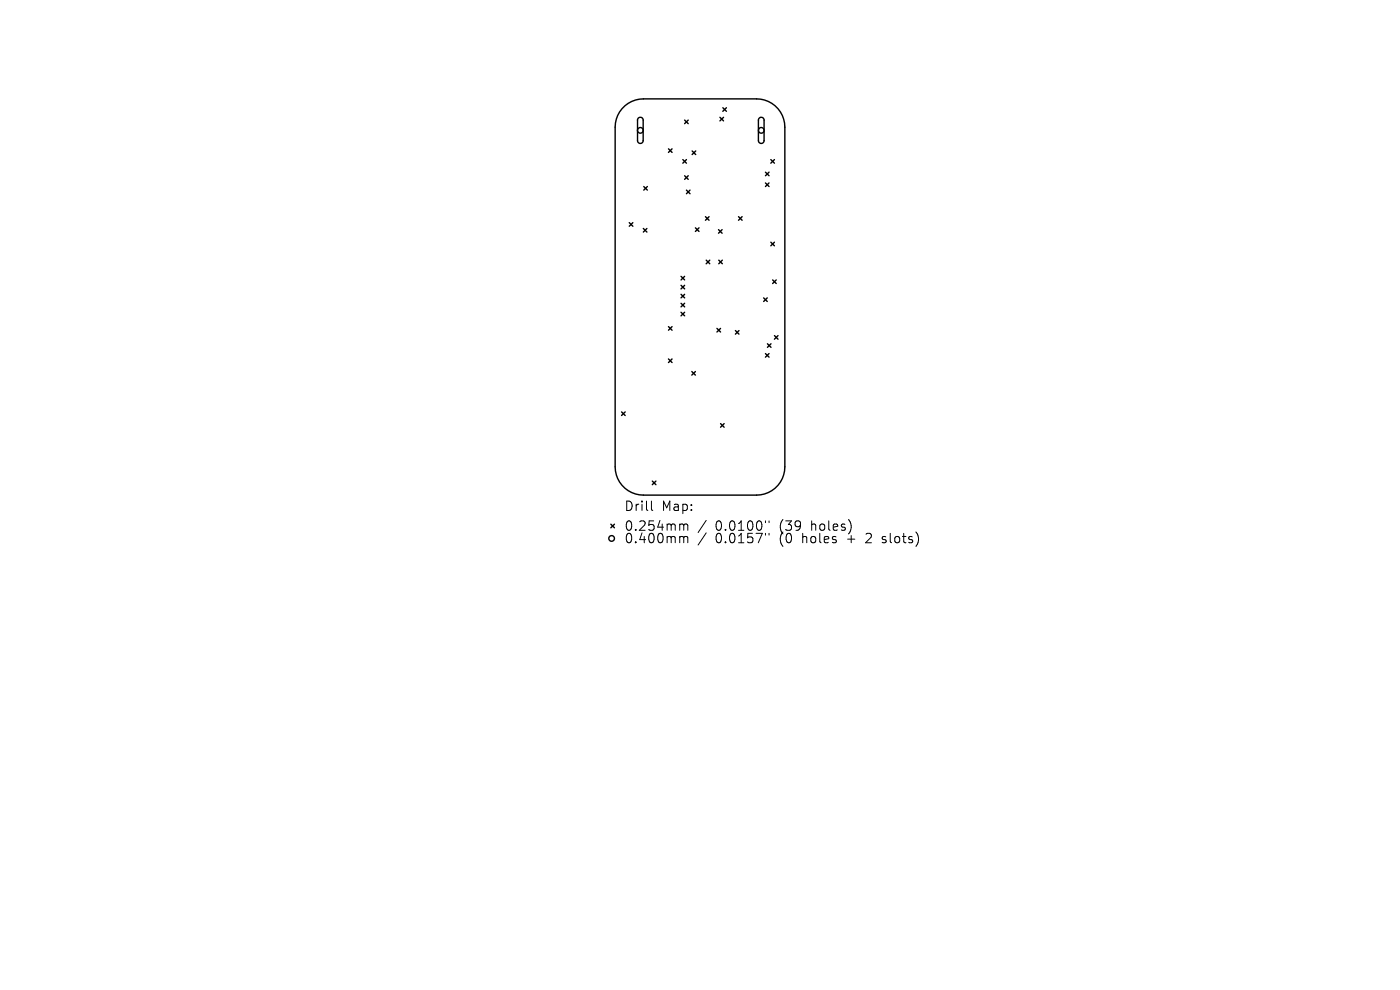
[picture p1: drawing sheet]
<svg xmlns="http://www.w3.org/2000/svg" width="297mm" height="210mm" viewBox="0 0 297 210" stroke-linecap="round" stroke-linejoin="round" font-family="sans-serif">
<defs><g id="words">
<g font-size="2.8">
<text x="132.4" y="108.7">Drill</text>
<text x="132.4" y="112.9">0.254mm</text>
<text x="140.4" y="108.7">Map:</text>
<text x="151.8" y="112.9">0.0100&quot;</text>
<text x="165.5" y="112.9">(39</text>
<text x="172.4" y="112.9">holes)</text>
<text x="132.4" y="115.5">0.400mm</text>
<text x="151.8" y="115.5">0.0157&quot;</text>
<text x="165.5" y="115.5">(0</text>
<text x="170.5" y="115.5">holes</text>
<text x="180.2" y="115.5">+</text>
<text x="184.4" y="115.5">2</text>
<text x="188" y="115.5">slots)</text>
</g>
</g></defs>
<g fill="none" stroke="#000" stroke-width=".3">
<path d="M132.6 22.4a6 6 0 0 1 3.9-1.4h24a6 6 0 0 1 6 6v72a6 6 0 0 1-6 6h-24a6 6 0 0 1-6-6v-72a6 6 0 0 1 2.1-4.6zM135.4 25.1l.7-.2 .3 .5v4.5l-.1 .4-.4 .1-.4-.1-.3-.4v-4.4zM136.6 39.6l.7 .7M137.3 39.6l-.7 .7M141.8 31.6l.8 .7M142.6 31.6l-.8 .7M144.9 33.9l.7 .7M145.2 25.5l.8 .7M145.2 37.3l.8 .7M145.6 33.9l-.7 .7M146 25.5l-.8 .7M146 37.3l-.8 .7"/>
<path d="M146.8 32l.8 .8M147.6 32l-.8 .8M152.7 24.9l.8 .7M153.3 22.9l.8 .7M153.5 24.9l-.8 .7M154.1 22.9l-.8 .7M161.1 25.1l.6-.2 .4 .5v4.5l-.2 .4-.4 .1-.4-.1-.2-.4v-4.4zM162.4 36.5l.7 .8M162.4 38.8l.7 .8M163.1 36.5l-.7 .8M163.1 38.8l-.7 .8M163.5 33.9l.8 .7"/>
<path d="M164.3 33.9l-.8 .7M133.5 47.2l.8 .8M134.3 47.2l-.8 .8M136.5 48.5l.7 .7M137.2 48.5l-.7 .7M144.5 58.6l.7 .8M145.2 58.6l-.7 .8M145.6 40.3l.8 .8M146.4 40.3l-.8 .8M147.5 48.3l.8 .8M148.3 48.3l-.8 .8M149.7 46l.7 .7"/>
<path d="M149.8 55.2l.8 .8M150.4 46l-.7 .7M150.6 55.2l-.8 .8M152.4 48.7l.8 .8M152.5 55.2l.7 .8M153.2 48.7l-.8 .8M153.2 55.2l-.7 .8M156.7 46l.7 .7M157.4 46l-.7 .7M163.5 51.4l.8 .7M163.9 59.4l.8 .7M164.3 51.4l-.8 .7"/>
<path d="M164.7 59.4l-.8 .7M141.8 69.3l.8 .7M141.8 76.1l.8 .8M142.6 69.3l-.8 .7M142.6 76.1l-.8 .8M144.5 60.5l.7 .8M144.5 62.4l.7 .8M144.5 64.3l.7 .8M144.5 66.2l.7 .8M145.2 60.5l-.7 .8M145.2 62.4l-.7 .8M145.2 64.3l-.7 .8"/>
<path d="M145.2 66.2l-.7 .8M146.8 78.8l.7 .8M147.5 78.8l-.7 .8M152.1 69.7l.8 .7M152.9 69.7l-.8 .7M156 70.1l.8 .8M156.8 70.1l-.8 .8M162 63.2l.8 .8M162.4 75l.7 .8M162.8 63.2l-.8 .8M162.8 72.9l.8 .8M163.1 75l-.7 .8"/>
<path d="M163.6 72.9l-.8 .8M164.3 71.2l.8 .8M165.1 71.2l-.8 .8M131.9 87.4l.7 .7M132.6 87.4l-.7 .7M152.9 89.9l.7 .7M153.6 89.9l-.7 .7M129.6 111.2l.8 .8M130.4 111.2l-.8 .8M138.4 102.1l.7 .7M139.1 102.1l-.7 .7"/>
<circle cx="135.8" cy="27.7" r=".6"/>
<circle cx="161.5" cy="27.7" r=".6"/>
<circle cx="129.8" cy="114.2" r=".6"/>
</g>
<g fill="none" stroke="#000" stroke-width=".21">
<path d="M138.2 106.3v1.7l.3 .3M144.5 111.2h.3l.3 .2M144.5 113.8l.5 .1 .1 .2M145.1 111.4l.2-.2 .5 .1 .1 1.2M145.1 111.4v1.1M145.1 114.1v1M145.1 114.1l.2-.3 .5 .1 .1 1.2M149.8 110.4l-1.7 2.6M149.8 113l-1.7 2.6M162.4 110.5v.4M162.4 113.1v.4M163.1 110.5v.4"/>
<path d="M163.1 113.1v.4M187.1 115l.2 .1M187.2 113.9v.5"/>
</g>
<use href="#words"/>
</svg>
